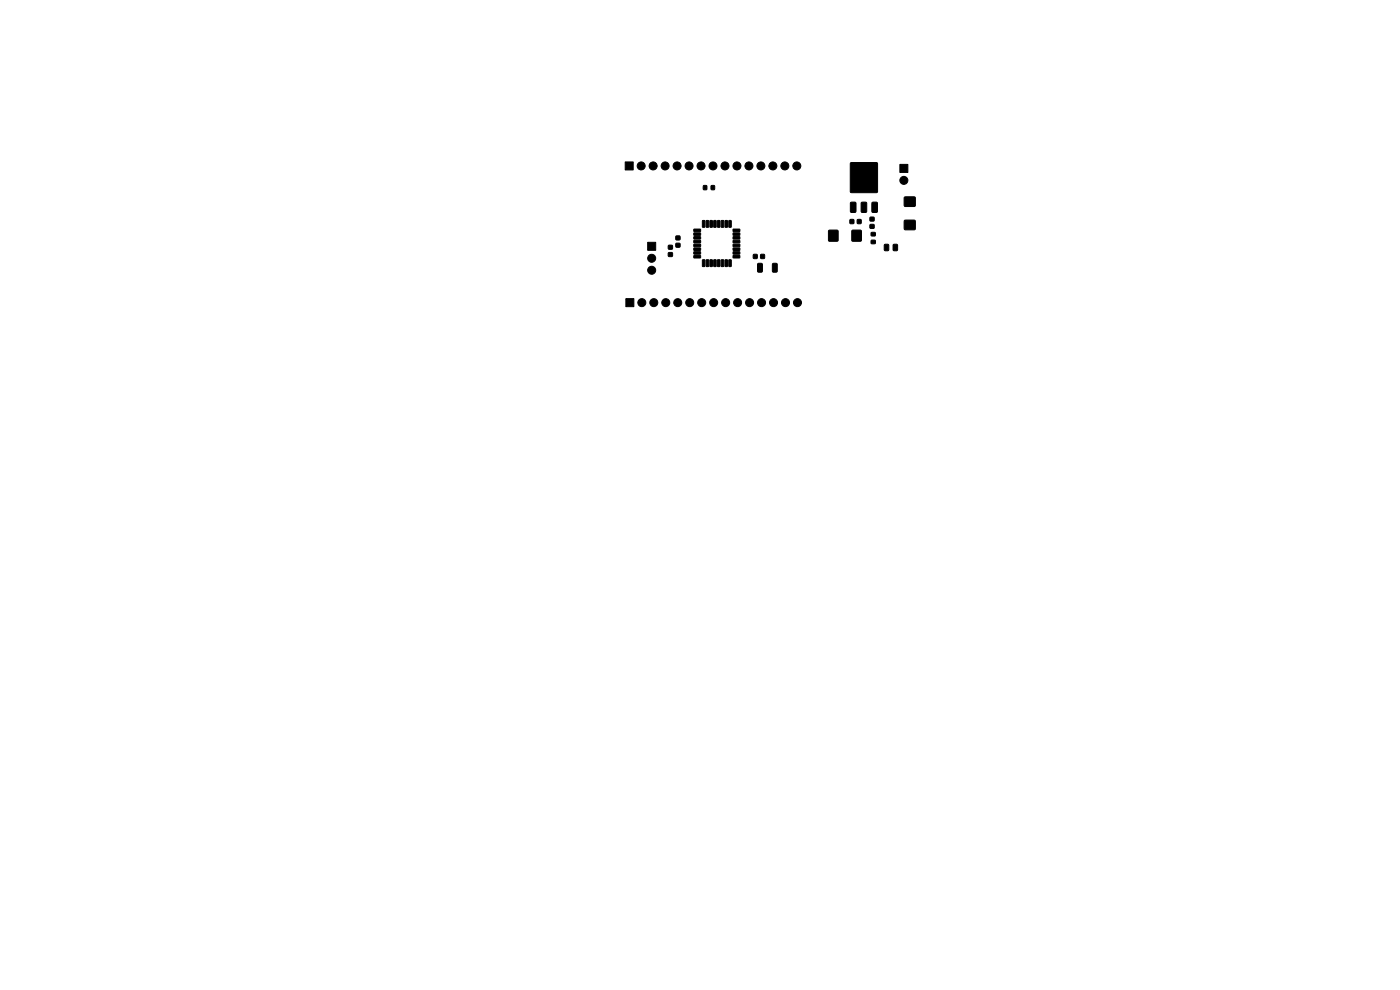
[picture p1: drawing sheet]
<svg xmlns="http://www.w3.org/2000/svg" width="297mm" height="210mm" viewBox="0 0 297 210" stroke-linecap="round" stroke-linejoin="round" font-family="sans-serif">
<g fill="#000" stroke="#000" stroke-width=".21">
<path d="M132.6 34.4h1.7v1.7h-1.7zM190.9 34.9h1.7v1.7h-1.7zM137.4 51.4h1.7v1.7h-1.7zM141.8 52.1h.8v.7h-.8zM141.8 53.6h.8v.8h-.8zM143.4 51.6h.8v.8h-.8zM143.4 50.1h.8v.8h-.8zM147.2 48.6h1.4v.4l-1.3 .1zM147.2 49.4h1.4v.4l-1.3 .1zM147.2 50.2h1.4v.4l-1.3 .1zM147.2 51h1.4v.4l-1.3 .1zM147.2 51.8h1.4v.4l-1.3 .1z"/>
<path d="M147.2 52.6h1.4v.4l-1.3 .1zM147.2 53.4h1.4v.4l-1.3 .1zM147.2 54.2h1.4v.4l-1.3 .1zM149 55.1l.5 .1v1.3h-.5zM149 46.8h.5v1.4l-.5-.1zM149.8 55.1l.5 .1v1.3h-.5zM149.8 46.8h.5v1.4l-.5-.1zM149.2 39.4h.7v.8h-.7zM150.6 55.1l.5 .1v1.3h-.5zM150.6 46.8h.5v1.4l-.5-.1zM151.4 55.1l.5 .1v1.3h-.5zM151.4 46.8h.5v1.4l-.5-.1z"/>
<path d="M150.9 39.4h.7v.8h-.7zM152.2 55.1l.5 .1v1.3h-.5zM152.2 46.8h.5v1.4l-.5-.1zM153 55.1l.5 .1v1.3h-.5zM153 46.8h.5v1.4l-.5-.1zM153.8 55.1l.5 .1v1.3h-.5zM153.8 46.8h.5v1.4l-.5-.1zM154.6 55.1l.5 .1v1.3h-.5zM154.6 46.8h.5v1.4l-.5-.1zM155.5 54.2h1.4l.1 .4-1.4 .1zM155.5 53.4h1.4l.1 .4-1.4 .1zM155.5 52.6h1.4l.1 .4-1.4 .1z"/>
<path d="M155.5 51.8h1.4l.1 .4-1.4 .1zM155.5 51h1.4l.1 .4-1.4 .1zM155.5 50.2h1.4l.1 .4-1.4 .1zM155.5 49.4h1.4l.1 .4-1.4 .1zM155.5 48.6h1.4l.1 .4-1.4 .1zM159.8 54h.8v.8h-.8zM161.4 54h.8v.8h-.8zM160.8 55.9h.7l.2 .1v1.5l-.1 .2-.7 .1-.2-.2zM163.9 55.9h.8l.2 .1v1.5l-.2 .2-.6 .1-.2-.2zM175.8 48.9h1.9v2.2h-1.9zM180.4 34.5h5.7v6.3h-5.7zM180.5 42.9h.8l.3 .1v1.8l-.2 .3h-.8l-.2-.2z"/>
<path d="M180.3 46.6h.8v.8h-.8zM181.9 46.6h.8v.8h-.8zM180.8 48.9h1.9v2.2h-1.9zM182.7 42.9h.9l.3 .1v1.8l-.2 .3h-.8l-.2-.2zM184.8 51h.9v.7h-.9zM184.8 49.3h.9v.7h-.9zM185 42.9h.9l.2 .1 .1 1.8-.2 .3h-.8l-.2-.2zM184.6 46.1h.8v.8h-.8zM184.6 47.6h.8v.8h-.8zM187.6 51.9l.7-.1 .2 .2v1l-.1 .2h-.6l-.2-.2zM189.5 51.9l.7-.1 .2 .2v1l-.1 .2h-.6l-.2-.2zM191.9 41.8h2.2v1.9h-2.2z"/>
<path d="M191.9 46.8h2.2v1.9h-2.2zM132.8 63.4h1.7v1.7h-1.7z"/>
<circle cx="136" cy="35.2" r=".85"/>
<circle cx="138.6" cy="35.2" r=".85"/>
<circle cx="141.1" cy="35.2" r=".85"/>
<circle cx="143.6" cy="35.2" r=".85"/>
<circle cx="146.2" cy="35.2" r=".85"/>
<circle cx="148.7" cy="35.2" r=".85"/>
<circle cx="151.3" cy="35.2" r=".85"/>
<circle cx="153.8" cy="35.2" r=".85"/>
<circle cx="156.3" cy="35.2" r=".85"/>
<circle cx="158.9" cy="35.2" r=".85"/>
<circle cx="161.4" cy="35.2" r=".85"/>
<circle cx="164" cy="35.2" r=".85"/>
<circle cx="166.5" cy="35.2" r=".85"/>
<circle cx="169" cy="35.2" r=".85"/>
<circle cx="191.7" cy="38.3" r=".85"/>
<circle cx="138.2" cy="57.3" r=".85"/>
<circle cx="138.2" cy="54.8" r=".85"/>
<circle cx="136.2" cy="64.2" r=".85"/>
<circle cx="138.7" cy="64.2" r=".85"/>
<circle cx="141.2" cy="64.2" r=".85"/>
<circle cx="143.8" cy="64.2" r=".85"/>
<circle cx="146.3" cy="64.2" r=".85"/>
<circle cx="148.9" cy="64.2" r=".85"/>
<circle cx="151.4" cy="64.2" r=".85"/>
<circle cx="153.9" cy="64.2" r=".85"/>
<circle cx="156.5" cy="64.2" r=".85"/>
<circle cx="159" cy="64.2" r=".85"/>
<circle cx="161.6" cy="64.2" r=".85"/>
<circle cx="164.1" cy="64.2" r=".85"/>
<circle cx="166.6" cy="64.2" r=".85"/>
<circle cx="169.2" cy="64.2" r=".85"/>
</g>
</svg>
